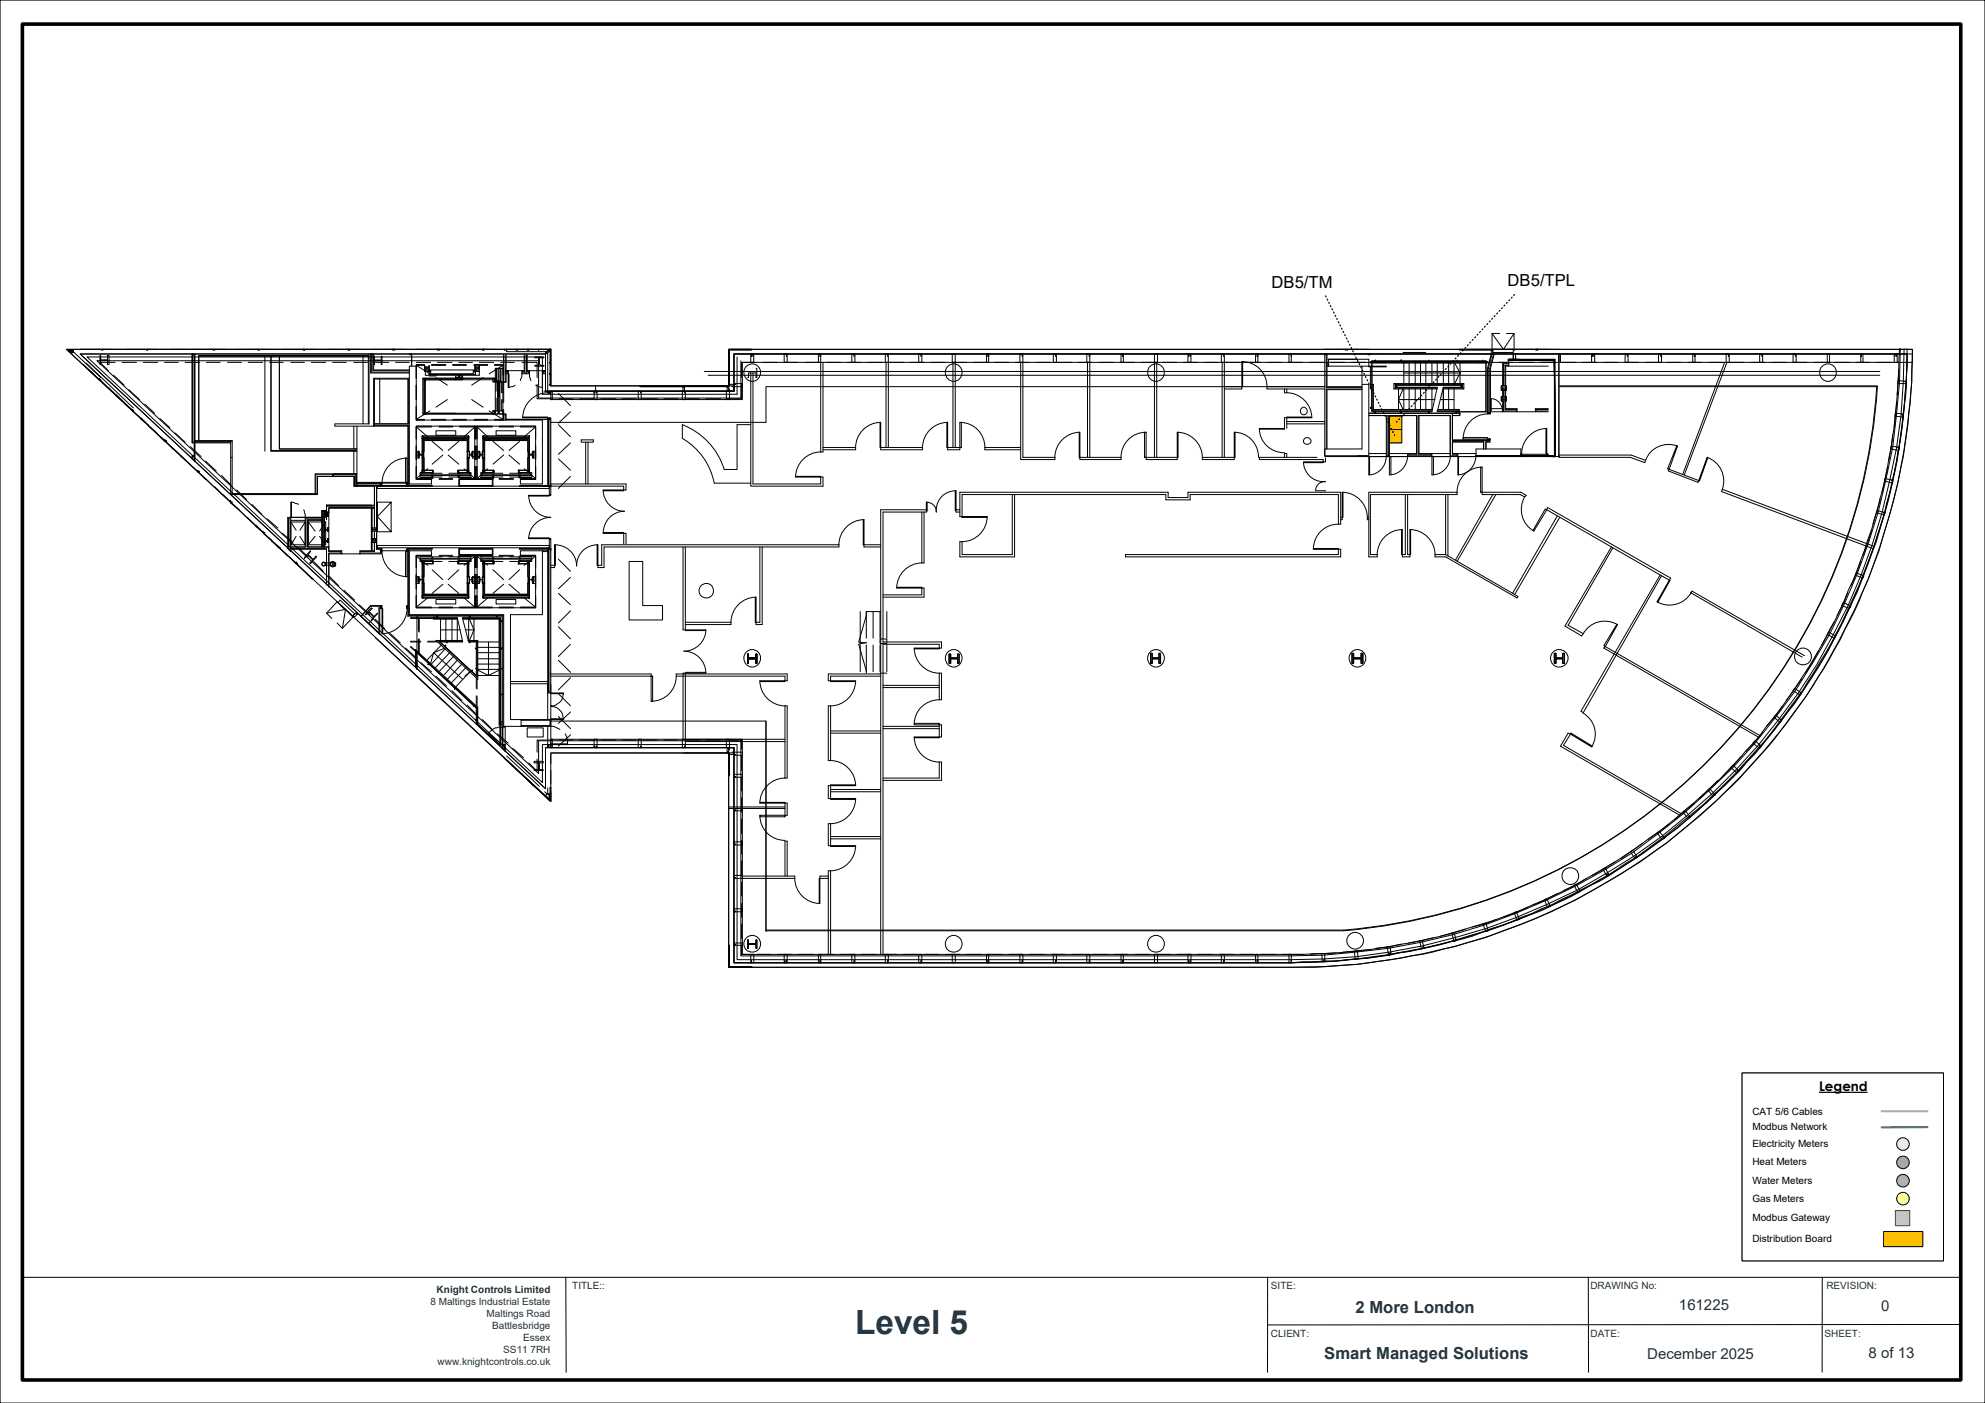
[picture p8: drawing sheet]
<svg xmlns="http://www.w3.org/2000/svg" width="420mm" height="297mm" viewBox="0 0 420 297" stroke-linecap="round" stroke-linejoin="round" font-family="sans-serif">
<defs><g id="words">
<text font-size="7.1" fill="#153446" x="180.9" y="282.3">Level 5</text>
<g font-size="3.5">
<text x="269" y="60.9">DB5/TM</text>
<text x="319" y="60.6">DB5/TPL</text>
</g>
<g font-size="3.5" fill="#153446">
<text x="286.8" y="277.8">2 More London</text>
<text x="280.2" y="287.6">Smart Managed Solutions</text>
</g>
<g font-size="3.2" fill="#153446">
<text x="355.2" y="277.3">161225</text>
<text x="398.1" y="277.6">0</text>
<text x="348.5" y="287.7">December 2025</text>
<text x="395.4" y="287.4">8 of 13</text>
</g>
<text font-size="2.8" x="384.9" y="231">Legend</text>
<g font-size="2.1">
<text x="370.8" y="235.9">CAT 5/6 Cables</text>
<text x="370.8" y="239.3">Modbus Network</text>
<text x="370.8" y="242.8">Electricity Meters</text>
<text x="370.8" y="246.6">Heat Meters</text>
<text x="370.8" y="250.5">Water Meters</text>
<text x="370.8" y="254.4">Gas Meters</text>
<text x="370.8" y="258.5">Modbus Gateway</text>
<text x="370.8" y="262.9">Distribution Board</text>
</g>
<g font-size="2.1" fill="#153446">
<text x="92.4" y="273.6">Knight Controls Limited</text>
<text x="121.1" y="272.9">TITLE::</text>
<text x="268.9" y="272.9">SITE:</text>
<text x="336.5" y="272.9">DRAWING No:</text>
<text x="386.4" y="272.9">REVISION:</text>
<text x="91.1" y="276.1">8 Maltings Industrial Estate</text>
<text x="103" y="278.7">Maltings Road</text>
<text x="104.1" y="281.2">Battlesbridge</text>
<text x="106.5" y="286.3">SS11 7RH</text>
<text x="110.7" y="283.8">Essex</text>
<text x="268.9" y="282.9">CLIENT:</text>
<text x="336.5" y="283">DATE:</text>
<text x="386.1" y="283">SHEET:</text>
<text x="92.6" y="288.8">www.knightcontrols.co.uk</text>
</g>
</g></defs>
<path d="M0 0h420v297h-420z" fill="none" stroke="#000" stroke-width=".25"/>
<path d="M4.7 5.1h410.2v287h-410.2z" fill="none" stroke="#000" stroke-width=".76"/>
<path d="M4.5 270.4h410.4M119.7 270.4l.1 20.1M268.2 270.4v20.1M336.1 270.4v20M385.6 270.4l-.1 20M415 280.3l-146.8 .1" fill="none" stroke="#000" stroke-width=".21"/>
<path d="M368.6 227.1h42.6v39.8h-42.6z" fill-rule="evenodd" fill="#fff"/>
<path d="M368.6 227.1h42.6v39.8h-42.6z" fill="none" stroke="#000" stroke-width=".21"/>
<path d="M384.9 231.2h10.2" fill="none" stroke="#000" stroke-width=".25"/>
<path d="M398.1 235.2h9.7" fill="none" stroke="#f0f" stroke-width=".44"/>
<path d="M401 256.2h3.1v3.2h-3.1z" fill-rule="evenodd" fill="#cadaa9"/>
<path d="M401 256.2h3.1v3.2h-3.1z" fill="none" stroke="#50632a" stroke-width=".21"/>
<path d="M398.6 260.7h8.2v3.2h-8.2z" fill-rule="evenodd" fill="#ffc000"/>
<path d="M398.6 260.7h8.2v3.2h-8.2z" fill="none" stroke="#000" stroke-width=".21"/>
<path d="M407.8 238.6h-9.7" fill="none" stroke="#0070c0" stroke-width=".44"/>
<circle cx="402.6" cy="242.2" r="1.33" fill="#ebf1df"/>
<circle cx="402.6" cy="242.2" r="1.33" fill="none" stroke="#000" stroke-width=".21"/>
<circle cx="402.6" cy="246" r="1.33" fill="#ff7c80"/>
<circle cx="402.6" cy="246" r="1.33" fill="none" stroke="#000" stroke-width=".21"/>
<circle cx="402.6" cy="249.9" r="1.33" fill="#8db1e2"/>
<circle cx="402.6" cy="249.9" r="1.33" fill="none" stroke="#000" stroke-width=".21"/>
<circle cx="402.6" cy="253.7" r="1.33" fill="#ff9"/>
<circle cx="402.6" cy="253.7" r="1.33" fill="none" stroke="#000" stroke-width=".21"/>
<path d="M368.6 227.1h42.6v39.8h-42.6z" fill-rule="evenodd" fill="#fff"/>
<path d="M368.6 227.1h42.6v39.8h-42.6z" fill="none" stroke="#000" stroke-width=".21"/>
<path d="M384.9 231.2h10.2" fill="none" stroke="#000" stroke-width=".25"/>
<path d="M398.1 235.2h9.7" fill="none" stroke="#f0f" stroke-width=".44"/>
<path d="M401 256.2h3.1v3.2h-3.1z" fill-rule="evenodd" fill="#cadaa9"/>
<path d="M401 256.2h3.1v3.2h-3.1z" fill="none" stroke="#50632a" stroke-width=".21"/>
<path d="M398.6 260.7h8.2v3.2h-8.2z" fill-rule="evenodd" fill="#ffc000"/>
<path d="M398.6 260.7h8.2v3.2h-8.2z" fill="none" stroke="#000" stroke-width=".21"/>
<path d="M407.8 238.6h-9.7" fill="none" stroke="#0070c0" stroke-width=".44"/>
<circle cx="402.6" cy="242.2" r="1.33" fill="#ebf1df"/>
<circle cx="402.6" cy="242.2" r="1.33" fill="none" stroke="#000" stroke-width=".21"/>
<circle cx="402.6" cy="246" r="1.33" fill="#ff7c80"/>
<circle cx="402.6" cy="246" r="1.33" fill="none" stroke="#000" stroke-width=".21"/>
<circle cx="402.6" cy="249.9" r="1.33" fill="#8db1e2"/>
<circle cx="402.6" cy="249.9" r="1.33" fill="none" stroke="#000" stroke-width=".21"/>
<circle cx="402.6" cy="253.7" r="1.33" fill="#ff9"/>
<g fill="none" stroke="#000" stroke-width=".21">
<path d="M14.1 73.9h102.3M14.1 73.9l1.6 .7 5.6 5.3M14.1 73.9l6.9 6.5M14.5 74.1h1zM14.5 74.1l.7 .7 .3-.4M14.7 74.1h.8zM14.7 74.1l.5 .5 .3-.2M15.5 74.1v.3zM15.5 74.1v.3M17.3 75.2l98.1 91.7v-8.6h39.9v45.5h118.4l9-.3 4.5-.5a59.1 59.1 0 0 0 8.8-1.3 111.1 111.1 0 0 0 19.7-5 122.8 122.8 0 0 0 18.6-8 124.6 124.6 0 0 0 17.1-10.8 59.5 59.5 0 0 0 7.1-5.7l1.7-1.6a118.3 118.3 0 0 0 14-14.6l2.8-3.5a90 90 0 0 0 7.5-11.1 119.1 119.1 0 0 0 10.8-22.2 125 125 0 0 0 8.2-44.3h-248.2v7.9M17.8 77.3l10.1 9.5M18.2 76.8l10 9.6"/>
<path d="M19.2 78.8l-1.6-1.6 3.4 3.2M21.1 75.2h.2v2h-.2zM21.3 76.2h1.5M21.5 73.9v.2zM21.6 73.9h.2v.2h-.2zM22.8 75.2h.3v2h-.3zM24 73.9h2.3zM24 79.4l2.3 2.1M24.4 76.7h-3.3l1.8 1.8M25.8 76.7h3.1M30.3 76.7h3.1M31 73.9v.2z"/>
<path d="M31.1 73.9h.2v.2h-.2zM33.5 73.9h2.3zM34.8 76.7h2.9M39.2 76.7h3M40.6 74.9h.2v.2h.3v-.2h-.3v18.8h-.2zM41.1 74.9h.2v18.8h-.2zM42.1 75.4h35.8M43.7 76.7h2.9M45.1 73.9h.2v.2h-.2zM45.4 73.9v.2zM47.7 73.9h2.2zM48.2 76.7h2.9"/>
<path d="M52.5 76.7h3.1M54.6 73.9h.2v.2h-.2zM54.9 73.9v.2zM56 75.4v20.1M57 76.7h2.9M57.2 73.9h2.2zM57.3 75.4v20.1h18.2M59.1 75.4v19.6h16.4M61.5 76.7h2.9M64.1 73.9h.2v.2h-.2zM64.3 73.9h.1v.2v-.2M65.9 76.7h3"/>
<path d="M66.7 73.9h2.2zM70.4 76.7h2.9M73.6 73.9h.1v.2h-.1zM73.7 73.9h.2v.2v-.2M74.9 76.7h2.9M76.2 73.9h2.2zM76.8 75.1v14.6M77.9 75.2h-35.8v18.1M77.9 75.1v14.6M78.1 75.1v14.6h-7.3v.5h15.5M78.4 74.9v4h8.2M78.4 75.1h.7"/>
<path d="M78.6 75.1v3.7h8M78.9 75.1v3.4h7.7M79.1 75.4h.1v.8h1.5v-.8h.1v1.8h-.1v-.8h-1.5v.8h-.1zM79.1 74.9v3.4h7.5M79.2 76.7h3.1M83.1 73.9h.1v.2h-.1zM83.2 73.9h.2v.2v-.2M83.7 76.7h2.9M85.7 73.9h2.2zM86.6 77.5h1.5v11.4h26.7v13.5h-4.7v-.9h3.2v-11.3h-25.2v11.3h3.2v.9h-4.7zM86.6 75.1h.5M87.1 74.9v2.6"/>
<path d="M88.1 76.7h3M88.1 77.3l2.8 1.8M89.8 77.3l.2 .4h.8v-.4v.5h-1M89.8 77.2h-1.7v2.9v-2.8h1.7M89.8 77.3v1.3h1M90 78.3h.1zM90.1 78.3h.5M90.8 79.3h1.4v.3h-1.4zM90.8 79.4v-1.4h-.8v1.4h11.4v-1.4h-.8v1.4M90.8 78.5h.3M90.8 79.3h9.8M90.8 77.8v1"/>
<path d="M90.9 78.5l.2 .1M91.1 78.3h9v.8h-9zM91.3 77.3h3M91.3 77.2h3M92.2 79.9l2.5 1.6M92.6 73.9h.1v.2h-.1zM92.6 76.7h3M92.7 73.9h.2v.2v-.2M95.1 73.9h2.3zM95.8 77.3h2.9M95.8 77.2h2.9M96.4 79.9h1.5v.2h-1.5z"/>
<path d="M96.4 79.6v.3h.3h-.3zM96.9 79.4l.2 .2M97.1 79.4v.5h.1l.2-.5M97.1 76.7h2.9M97.7 79.6h.2v.3h-.3h.1zM100.3 77.3h2.9M100.3 77.2h2.9M100.5 77.8v1h.1v-.5h-.1M100.6 78.3h.2zM100.8 78.3h.5M101.4 77.7h-.8l-.1-.4v.5h.9M101.4 77.3v1.3h-1.1v-.1h.3"/>
<path d="M101.4 76.7h3.1M102.1 73.9h.1v.2h-.1zM102.2 73.9h.2v.2v-.2M102.2 79.9l-2.4 1.6M104.6 73.9h2.3zM104.6 77.3h1.8v2.1M104.6 77.2h2v2.2M104.8 78h.6v9.6h-.6zM105 78h.1v2.9h-.1zM105.9 78h.3v2.9h-.3zM105.9 76.7h2.9M106.4 78h-.8v9.6h.8"/>
<path d="M106.4 77.3l-2.9 1.8M106.6 75.1v10.1M106.7 73.9h.2v.2h-.2zM107 73.9h.2v.2h-.2zM107 74.1h.2v.3h8.4M107 75.1v5.8h-.4M107 78.9h.5M107 78.6h.5M107.5 79.1h.2v2.9h-.2zM107.5 78.5v.6h-.5M109.1 73.9h.2v.2h-.2zM109.4 73.9h.2v.2h-.2z"/>
<path d="M110.4 79.1v.6l-.3 .9M110.4 76.7h3.2v3.2M110.4 79.1h1.6M110.4 78.5v.6M110.9 75.1v3.4h-3.9M111.1 75.1v3.5h-.5v.3h1.3v-.3h-.5v-3.5M111.5 73.9h.2v.2h-.2zM111.5 75.1v3.4h3.9M111.7 73.9h.2v.2v-.2M112 79.1v.6l.3 .9M112 78.5v.6M114 73.9v.2v-.2h.1"/>
<path d="M114 77.3h-.8v.2h1.9v-.2h-.8M114 77.2v-1.5h-.8v-.1h1.9v.1h-1v1.5h.2M114.8 79.1v2.9zM114.8 78.5v.6h.6M115.4 78.6h-.5v.3h.5M115.9 74.8v8.2h.6v-.2M116.1 74.1l-.7 .5 .2 .2M116.1 73.9v.2M116.1 74.1h.1M116.2 76.7l.2 .1zM116.2 74.1l-.5 .8-.1-.1h.1h-.1M116.2 74.1l.3-.2v7.8"/>
<path d="M116.2 79.1l.3 .2zM116.2 74.3h.2M116.4 76.7v.1h.1M116.4 73.9v2.9M116.4 73.9l-.2 .2M116.5 77h-.1v4.5M116.5 73.8l-.9 1M149 78.6h248.7M149.8 79.4h247.9M158.2 79.9h.2zM158.4 78.9v1zM158.4 78.9h1.6z"/>
<path d="M158.8 74.9h.7v1.8h-.7zM158.8 78.9v24h15.3v-1.9h-.5M159 74.9v.5M159 74.1h-4.7v7.3M159.3 74.9v.5M159.3 78.9v23.5h14.3v-1.6M160 78.9v1zM160 79.9h.1zM160 78h.1zM160 76.7h-3.1v3.2M160.1 78v1.9zM161.4 76.7h3.1"/>
<path d="M165.9 74.9h.7v1.8h-.7zM165.9 76.7h2.9M166.4 74.9v.5M170.4 76.7h2.9M173.2 74.9h.4v1.8h-.4zM173.5 74.9v.5h.1v-.5M173.6 76.7v19M174.1 76.7v19h-.5M174.8 76.7h3M179.3 76.7h2.9M180.2 74.9h.7v1.8h-.7zM180.7 74.9v.5"/>
<path d="M183.6 76.7h3.1M187.3 74.9h.7v1.8h-.7zM187.5 76.7v18M187.8 74.9v.5M188 76.7v18M188.1 76.7h3.1M192.6 76.7h2.9M194.4 74.9h.6v1.8h-.6zM194.9 74.9v.5M197 76.7h3M201.5 74.9h.6v1.8h-.6zM201.5 76.7h3"/>
<path d="M201.6 76.7v18M202.1 76.7v18M206 76.7h2.9M208.7 74.9h.5v1.8h-.5zM208.7 74.9v.5h.2v-.5M209.2 74.9v.5h-.2M210.3 76.7h3.1M214.8 76.7h2.9M215.8 74.9h.6v1.8h-.6zM216 76.7v20.6h7.2v-.5M216.3 74.9v.5M216.4 76.7v20.1h6.8"/>
<path d="M219.3 76.7h2.9M222.9 74.9h.6v1.8h-.6zM223.3 74.9v.5M223.7 76.7h3M228.2 76.7h2.9M229.9 74.9h.7v1.8h-.7zM230.1 76.7v20.1M230.4 74.9v.5M230.6 74.9v.5M230.6 76.7v20.1M232.7 76.7h2.9M237 76.7h3.1"/>
<path d="M237.2 74.9h.5v1.8h-.5zM237.5 74.9v.5h.2v-.5M241.5 76.7h2.9M244.3 74.9h.6v1.8h-.6zM244.3 76.7v20.1M244.7 76.7v20.1M246 76.7h2.9M250.4 76.7h3M251.3 74.9h.7v1.8h-.7zM251.5 74.9v.5M251.8 74.9v.5M254.9 76.7h2.9"/>
<path d="M258.4 74.9h.6v1.8h-.6zM258.6 76.7v20.1M258.9 74.9v.5M259 76.7v20.1M259.2 76.7h3.1M262.8 76.5h.1v5.3h-.1zM262.8 76.5a5.2 5.2 0 0 1 5.3 5.3M263.7 76.7h3.1M265.7 74.9h.4v1.8h-.4zM266 74.9v.5h.1v-.5M268.2 76.7h2.9M272.6 76.7h3"/>
<path d="M272.7 74.9h.5v1.8h-.5zM273.2 74.9v.5M277.1 76.7h2.9M280.1 75.1h.7M280.3 75.1v21.4h9.3v-15.1h-1.4v13.6h-7.9M280.6 75.1v6.9h7.6M280.8 77.5h8.8v-1.5h-8.5v1.5M280.8 74.9v6.9h7.4M280.8 77.3h.3M280.8 76.8h.3M280.8 77h.3M280.9 76h6.3"/>
<path d="M281.6 76.7h2.9M284.6 73.9h.2v.2h-.2zM285 73.9h.1v.2h-.1zM285.9 76.7h3.1M287.2 73.9h2.4zM288.2 77.5v3.7M289.5 75.1h.5M289.6 77.5h3.7v.2h-3.7zM290 76.5h24.7v.3h-24.7zM290 77.5v3.7M290.3 76.4h24.1v.1h-24.1zM290.3 76.8v4.6"/>
<path d="M290.4 76.7h2.9M290.9 76.2h.2v.2h-.2zM290.9 76.4v.1zM294.9 76.7h2.9M296.4 76.2l.1 .2zM296.4 76.4v.1zM296.9 74.6h4.8M297 78.9h11.9M297 76.8v4.4M298.1 76.8v4.4M299.3 76.7h3M299.4 76.8v4.4"/>
<path d="M300.6 76.8v4.4M301.7 76.8v4.4M302.3 76.2v.2zM302.3 76.4v.1zM303 76.8v4.4M303.8 76.7h2.9M304.1 76.8v4.4M305.4 76.8v4.4M306.5 76.8v4.4M307.6 76.8v4.4M307.8 76.8l1.1 2.1M308.3 76.2v.2z"/>
<path d="M308.3 76.4v.1zM308.3 76.7h2.9M308.6 73.9h7.1zM308.9 76.8v4.4M308.9 78.9l-1.1 2.3M312.6 76.7h3.1M313.7 76.2v.2zM313.7 76.4v.1zM314.4 76.8v10.4M315.5 74.1h.3v.8h-.3zM315.5 73.9h-6.7v.2h6.7M315.5 74.9l-.8 3.1v9.5h.7v-9.5l.8-3.1"/>
<path d="M315.7 70.6l2.4 3.3 2.2-3.3M315.7 74.9l-.8 3.1v9.3h.3v-9.3l.8-3.1M315.8 74.1v.5h4.4v-.5M317.1 76.7h2.9M317.3 70.6h-1.6v3.3h1.6M318.7 70.6h1.6v3.3M319.1 76.2h9.8l.1 20.4-16.7-.1M319.1 76.2h9.8l.1 20.3h-16.5M319.1 76.2h9.8l.1 20.4-16.5-.1M319.2 77.5v-1.5h9.8v20.5M319.2 76.2l9.7 .2 .1 20.2-16.5-.1M319.2 76.2h9.7l.1 20.4-16.5-.1"/>
<path d="M319.2 76.2h9.7l.1 20.4-16.7-.1M319.2 76l9.7 .2 .1 20.3h-16.7M319.2 76.8h-1.3v4.9M319.2 77h-1.1v4.7M319.2 77.3h-.8v4.4M320.2 74.9v1.1M320.4 74l.1-.1v.2zM320.7 74.9v1.1M321.5 76.7h3M325 73.9v.2v-.2h.3v.2v-.2M326 76.7h3M327.6 73.9h2.2z"/>
<path d="M327.6 77.5h-9v5M329.8 74.9h.4v1.8h-.4zM329.8 74.9v21.7M330.5 76.7h2.9M334.8 76.7h3.1M336.8 74.9h.6v1.8h-.6zM336.8 74.9v.5h.1v-.5M337.2 74.9v.5M339.3 76.7h2.9M343.8 74.9h.7v1.8h-.7zM343.8 76.7h2.9M344.3 74.9v.5"/>
<path d="M348.2 76.7h3M350.9 74.9h.6v1.8h-.6zM351.4 74.9v.5M352.7 76.7h2.9M357.2 76.7h2.9M358.2 74.9h.4v1.8h-.4zM358.5 74.9v.5h.1v-.5M361.5 76.7h3.1M364.9 76.7l-8.8 23.6M365.2 74.9h.7v1.8h-.7zM365.4 76.7l-9 23.8M365.7 74.9v.5"/>
<path d="M366 76.7h2.9M370.5 76.7h2.9M372.3 74.9h.6v1.8h-.6zM372.8 74.9v.5M374.9 76.7h3M379.4 74.9h.6v1.8h-.6zM379.4 76.7h2.9M379.9 74.9v.5M383.9 76.7h2.9M386.6 74.9h.5v1.8h-.5zM388.2 76.7h3.1M392.7 76.7h2.9"/>
<path d="M393.7 74.9h.5v1.8h-.5zM393.7 74.9v.5h.2v-.5M397.1 76.7h3M400.8 74.9h.6v1.8h-.6zM400.9 74.9v.5M401.3 74.9v.5M401.6 76.7h3M401.8 78.1l-.4 5.5M401.9 73.8l-.1 2.7M402.1 73.8a127.8 127.8 0 0 1-51 102.5 123.2 123.2 0 0 1-30.4 17 116.3 116.3 0 0 1-33.8 8.2l-6.9 .7-7.1 .1h-116.1v-45.5h-42.8v6.9l-93.5-87.3h93.5v7.9h42.8v-7.9M402.9 73.8a111.5 111.5 0 0 1-3.1 28 128.4 128.4 0 0 1-59.8 83 128.8 128.8 0 0 1-60 18.2l-6.9 .1h-117.2v-45.5h-41.1v8l-96.4-90h96.4v7.9h41.1v-7.9M403.5 73.8a131.5 131.5 0 0 1-22.5 73.2 130 130 0 0 1-93.9 56l-7 .6-7 .2h-117.8v-45.5h-39.9v8.6l-98.4-92h98.4v7.9v-7.9h-98.3"/>
<path d="M404.6 73.9a132.8 132.8 0 0 1-1.6 20.5 127.5 127.5 0 0 1-4.8 19.9 115.3 115.3 0 0 1-7.9 19 131.4 131.4 0 0 1-13.5 21.3 76.9 76.9 0 0 1-7.4 8.6 129.4 129.4 0 0 1-34.3 26.3 127.4 127.4 0 0 1-18.8 8.2 127.7 127.7 0 0 1-24.4 5.8 125.1 125.1 0 0 1-18.2 1.2h-119.5v-45.3h-37.5M404.6 74.9h-249.3v7.9M404.6 73.9a131 131 0 0 1-69.9 115.9 129.4 129.4 0 0 1-61.6 14.9h-118.9v-45.3h-37.7v10.1l-102.4-95.6h102.4v7.8M404.6 73.9h-250.4v7.8M21 80.1l.1 .1-.1 .2zM21 80.2l.1 .2h-.1M21.1 80.4h.2v.2zM21.1 80.4l1.7 1.6M22.8 82h.1l1.6 1.6zM24.7 83.6l1.6 1.6-1.8-1.4zM26.3 85.4l1.6 1.4M26.3 85.2l1.8 1.6"/>
<path d="M27.3 82.5l2.2 2.1M27.9 86.7h.2v.1zM27.9 86.7l.2 .1h-.2M28.2 86.8v.2h-.1zM28.2 87l-.1-.2v.2l1.6 1.4M29.8 88.4l1.6 1.6-1.7-1.4zM30.6 85.5l2.1 2M33.2 91.8l1.6 1.6 .2-.1h-.2M33.2 91.6l-1.6-1.4h-.2l1.8 1.6M33.2 91.8l1.8 1.5M33.8 88.6l2.1 1.9M34.8 93.1h.2v.2h-.2z"/>
<path d="M35 93.4l1.7 1.6zM35 93.4h.1M35.1 93.3l.2 .1h-.3zM36.7 95l1.7 1.5v.1zM37.1 91.6l2.1 2M38.4 96.6h.1l1.6 1.6M38.4 96.6l1.7 1.6M40.1 98.2l1.8 1.7M40.3 94.5l2.2 2.1M40.6 96.5h.2v.8l-.2-.2zM40.8 93.6h.3v.1h-.3zM40.8 96.5h.3v.1h-.3z"/>
<path d="M41.1 93.7h.2v2.8h-.2zM41.1 96.5h.2v1.3l-.2-.2zM41.1 93.7h7.7M41.3 93.6h7.5M41.3 93.4h7.8M41.3 93.3h7.8v11.2h17.9M41.7 99.7h.2v.2M41.9 99.7v-.2l-.2 .2 .2 .2M41.9 99.9l.2 .1v-.1h.1l-.1-.2v.2M41.9 99.9l1.8 1.6h-.2zM43.5 97.6l2.3 2.1M48.8 93.4v11.3h18.4v-3.9"/>
<path d="M48.8 96.8h.3M74.9 90.2v4.8M74.9 95.5v4.8M75.3 95v.3h-18M75.5 90.2v12.7M79.1 90h7.4v12.8h4.9v.1h-16.5v-2.1M79.1 89.7h7.4M79.2 90v-9.8h7.1v9.4h.2v-9.5h-7.4v10.1M80.3 80.2v9.5M85.8 97h.3v5.3h-.3zM86.1 97a5.2 5.2 0 0 0-5.3 5.3M86.3 90v12.9"/>
<path d="M88.1 95.5h.4l-.1 .2v.9h.1v.4h-.4zM88.1 94.4v2.9M88.1 90.4l2.4 2M88.7 96v.2h.5v.1h-.5v.2zM88.9 96.2l-.2-.7h-.2v1.5h.2l.2-.7M89.3 92.3l.2 .3h-.2v-.3h.2zM89.3 92.6v.2v-.2h.2zM89.3 99.9h.2h-.2v.1h.2h-.2zM89.3 99.5v.4h.2h-.2zM89.3 99.5h2.3v.5M89.3 92.8h9.9M89.5 95.5h.2v1.5h-.2z"/>
<path d="M89.5 87.5v.1h.3v-.1M89.5 95.5h-.2v-3.2h9.9v3.2M89.5 80.2h.6M89.5 97h-.2v3h2.3M89.5 92.6h9.5M89.7 92.8v2.7h-.4v1.5h.4v2.5h1.9v.5M89.7 92.9h9.3M89.8 93.1h8.9v.2h-8.9zM89.8 88.8h-1.7v-2.8v2.9h1.7M89.8 80.2v7.4M90 80.1h-.5v7.5h14.8M90 80.1v.1h.1"/>
<path d="M90 87.5h14.3M90 80.4h14.3M90 80.1v7.5M90.1 80.2v-.1h6.3v.3M90.5 92.9v.2M90.5 99.2l-2.4 2.1M90.6 92.9v.2M90.9 87l-2.8 1.8M91.3 90.2h-3.2v2.7v-2.5h3.2M91.3 88.8h3M91.4 93.4l2.3 1.9M91.6 99.9v.1z"/>
<path d="M91.6 99.5v.4zM92.2 91.2h4.2v.9h-4.2zM92.9 90.2h2.9M92.9 90.4h2.9M93.7 96.3l-2.3 1.9M94.7 84.6l-2.5 1.6M94.8 96.3l2.3 1.9M95.8 88.8h2.9M96.4 80.2h1.5v.2h-1.5zM96.9 99.9h.2h-.2v.1h.2h-.2zM96.9 99.5v.4h.2h-.2zM97.1 93.4l-2.3 1.9"/>
<path d="M97.2 90.4h3.3v2.5M97.2 90.2h3.4v2.7M98 92.9v.2M98.2 99.2l2.3 2.1h-3.3M98.8 95.5h.2v1.5h-.2zM98.8 95.5h.5v1.5h-.5M98.8 95.5h.5M98.8 92.9v2.6M98.8 97v2.4h.2M98.8 97h.5M99 92.3h.2v.3h-.2v-.2h.2v-.1zM99 92.6h.2v.2v-.2z"/>
<path d="M99 99.9h.2v.1h-.2h.2v-.1zM99 92.8v2.7M99 97v2.5M99.2 99.5v.4h-.2h.2zM99.2 97v3h-2.3h2.7v.5h-10.7v-.5h2.7M99.2 99.5h-2.3v.7h-1.9M99.8 96.2v-.5h.2v-.2v1.5l-.2-.7M99.8 96.2l.2-.2v.5l-.2-.2M99.8 96.2h-.3v.1h.3M99.8 84.6l2.4 1.6M100 95.5h.5v1.5h-.5v-.4h.3v-.9h-.3zM100.3 88.8h2.9"/>
<path d="M100.5 90.2v11.3M100.5 90.4l-2.3 2M100.6 98.7v2.8h-3.4M100.6 94.4v2.9M100.8 98.7v2.8h3.4M100.8 94.4v2.9M100.9 95.5h.5v.2h-.3v.9h.3v.4h-.5zM100.9 98.7v2.6h3.3M100.9 90.2v11.3M100.9 90.4l2.3 2M101.6 96.2v-.5h-.2v-.2v1.5l.2-.7M101.6 96.2l-.2-.2v.5l.2-.2"/>
<path d="M101.6 96.2h.3v.1h-.3M102.1 95.5h.4M102.1 97h.4M102.2 92.3l.2 .3h-.2v-.3h.2zM102.2 92.6v.2v-.2h.2zM102.2 99.9h.2h-.2v.1h.2h-.2zM102.2 99.5v.4h.2h-.2zM102.2 95.5v-3.2h9.8v3.2h-.3M102.2 99.5h2.3v.5M102.2 97v3h2.3M102.2 92.8h.2v2.7M102.4 95.5h.1v1.5h-.1z"/>
<path d="M102.4 97v2.5M102.4 92.6h9.5M102.4 92.9h9.3M102.5 95.5h-.4v1.5h.4M102.5 92.9v2.6M102.5 97v2.4h-.1M102.5 92.8h9.5M102.7 93.1h8.8v.2h-8.8zM103.2 99.2l-2.3 2.1M103.4 92.9v.2M103.5 87l2.9 1.8M104.2 90.2h-3.4v2.7"/>
<path d="M104.2 90.4h-3.3v2.5M104.3 99.9h.2v.1h-.2h.2v-.1zM104.3 80.2v.7h.5v-.8h-6.9v.3M104.3 87h.3v.2M104.3 80.7h.5M104.3 80.1v.1M104.3 87v.6M104.3 87h.5v.6h-.5M104.3 80.2h.5M104.3 93.4l2.3 1.9M104.5 99.5v.4h-.2h.2zM104.6 87.5v.1h-.3"/>
<path d="M104.6 87.5v.1h.2v-.1M104.6 87.2v-.2h.2v.2M104.6 80.2v.5M104.6 87.2v.3M104.8 87h.6v.6h-.6zM105 91.2h4.1v.9h-4.1zM105 80.1v2.7M105 84.3v2.7M105.1 80.6h.2v.3h-.2zM105.3 80.7h.1v3.2h-.1zM105.3 83.9v3.1M105.6 80.7h.2v3.2h-.2z"/>
<path d="M105.6 87h.8v.6h-.8zM105.6 90.2h3M105.6 90.4h3M105.8 80.6h.1v.3h-.1zM105.8 83.9v3.1M106.1 80.9v2.2M106.1 84.6v2.4M106.4 86.7v2.1h-1.8M106.4 80.7v6.3M106.6 86.7v2.2h-2M106.6 87.8h.4M106.6 88.9v-1.3h.4v1.3"/>
<path d="M106.6 96.3l-2.3 1.9M107 88.8h9.5v15.9M107.7 96.3l2.2 1.9M109 81.5l-.5 .3-1 .2M109.6 99.5h2.4M109.8 99.9v.1zM109.8 99.5v.4zM109.8 99.5v.7h-2M109.9 93.4l-2.2 1.9M110.1 90.2h3.2v2.7v-2.5h-3.2M110.6 88.3h5.3v.1h-5.3zM110.7 92.9v.2"/>
<path d="M110.9 92.9v.2M110.9 99.2l2.4 2.1M111.7 95.5h.2v1.5h-.2zM111.7 95.5h.3v1.5h-.3M111.7 97h.3v3h-2.4M111.7 92.8v2.7M111.7 97v2.5M111.9 92.3h.1v.3h-.1l.1-.3zM111.9 92.6h.1v.2v-.2zM111.9 99.9h.1v.1h-.1h.1v-.1zM112 99.5v.4h-.1h.1zM112.2 96.2h.5v-.2v.5v-.2h-.5z"/>
<path d="M112.5 96.2l.2-.7h.1v1.5h-.1l-.2-.7M112.8 95.5h.5v1.5h-.5v-.4h.2v-.9h-.2zM113.3 81.5l.5 .3 1 .2M113.3 94.4v2.9M113.3 90.4l-2.4 2M113.6 81.4v3h3.3M115.1 82.8h40.2M115.9 83h.5v.1h-.5zM115.9 88.6h.5v.2h-.5zM115.9 88.4h.6v.2h-.6zM115.9 83.1h.6h-.1v.2zM115.9 83.1a5.3 5.3 0 0 0-5.3 5.3"/>
<path d="M115.9 88.8v14M116.1 88.8v14M116.2 81.4h.2v.1h-.2zM116.4 81.4v.1h.1M116.4 82.8v.2M116.4 88.8v14M116.5 82.8h.4v1.8h-.4zM116.5 84.6h40.6v-7.9h244.7a124.7 124.7 0 0 1-5.2 33.3 146.1 146.1 0 0 1-7.3 19 128.6 128.6 0 0 1-34.4 43.9 58.1 58.1 0 0 1-7.2 5.5 128.7 128.7 0 0 1-49.4 21.2l-2.3 .3a93.6 93.6 0 0 1-13.3 1.8l-6.8 .3h-118.8v-45.5h-40.6M116.5 81.7h37.7M118.1 83.3l2.6 2.6M118.1 89.9l2.6 2.5M118.1 97.1l2.6 2.4"/>
<path d="M118.3 84.4h2.9M120.7 87.2l-2.6 2.4M120.7 93.7l-2.6 2.5M122.7 84.4h3M123 93.1h2.5v.5h-2.5zM123.9 93.6v8.8M124.4 93.6v8.8M125.7 82.8h.6v1.8h-.6zM125.7 82.8v.3h.2v-.3M126 81.7v.1M126 82v.8M126.2 82.8v.3"/>
<path d="M127.1 84.4h3.1M131.6 84.4h2.9M135 82.8h.7v1.8h-.7zM135.4 81.7h9.3v.1h-9.3M135.5 81.8h9zM135.5 82.8v.3M136 84.4h3.1M140.5 84.4h2.9M144.4 82.8h.6v1.8h-.6zM144.5 81.8v.2v-.2h.2zM144.5 82h.3v.8h-.3zM144.7 81.8l.1 .2z"/>
<path d="M144.7 81.7h9.3v.1h-9.3zM144.8 82.8v.3M145 84.4h2.9M149.3 84.4h3.1M153.7 82.8h.6v1.8h-.6zM153.9 81.8v.2v-.2h.1zM153.9 82h.3v.8h-.3zM154 81.7h.2zM154 81.8l.2 .2zM154.2 81.4h.1zM154.2 81.4h.1v.1h-.1zM154.2 81.7h.1z"/>
<path d="M154.3 81.4h1v.3h-1zM154.3 81.7h-.1v.1M154.8 81.8h.5v1h-1v-.5M155.3 81.2h1.8v.6h-1.8zM155.3 82.8v-7.9h248.2a131 131 0 0 1-2.7 25.1 130.3 130.3 0 0 1-49.1 77.4l-1.8 1.3a122.8 122.8 0 0 1-17.5 10.8l-2.1 .9a123 123 0 0 1-34.6 11.3 118 118 0 0 1-20.4 1.9l-2.2 .2h-117.8v-45.5h-38.8v-44.1M155.3 81.4h.3M156.9 81.4v3h-3M158.8 89.9h-2.9v9.5h-2.7a14.9 14.9 0 0 0-8.8-9.5v2.9a14.1 14.1 0 0 1 6.7 9.5h7.7M173.6 95.7a5.4 5.4 0 0 0-5.3 5.3M174.1 94.7h6.9M181 94.7v.5h-6.9M186.2 89.4h.1v5.3h-.1z"/>
<path d="M186.2 94.7h9M186.3 89.4a5.4 5.4 0 0 0-5.3 5.3M186.3 94.7v.5h8.9v-.5M200.3 89.4h.2v5.3h-.2zM200.3 94.7h3.1M200.5 89.4a5.4 5.4 0 0 0-5.3 5.3M200.5 94.7v.5h2.6v-.5M203.1 89.4h.3v5.3h-.3zM203.1 89.4a5.2 5.2 0 0 1 5.3 5.3M208.4 94.7h7.6M208.4 94.7v.5h7.6M228.3 91.5h.2v5.3h-.2z"/>
<path d="M228.3 96.8h8.9M228.5 91.5a5.4 5.4 0 0 0-5.3 5.3M228.5 96.8v.5h8.7v-.5M242.2 91.5h.3v5.3h-.3zM242.2 96.8h7.1M242.5 91.5a5.2 5.2 0 0 0-5.3 5.3M242.5 96.8v.5h6.6v-.5M249.1 91.5h.2v5.3h-.2zM249.1 91.5a5.4 5.4 0 0 1 5.3 5.3M254.4 96.8h6.9M254.4 96.8v.5h6.7v-.5M259 81.8h3.9"/>
<path d="M261.1 91.5h.2v5.3h-.2zM261.1 91.5a5.2 5.2 0 0 1 5.2 5.3M262.8 81.8v.5h-3.8M266.5 90.7h5.3v.1h-5.3zM266.5 90.7a5.2 5.2 0 0 0 5.3 5.1M268.1 81.8h12.2h-118.2v7.6h-45.6M268.1 81.8v.5h12.2M271.8 82.3v.8h.5M271.8 96.8v-.8h.5v.8M272.3 88.3h5.2v.1h-5.2zM272.3 83.1a5.3 5.3 0 0 1 5.2 5.3M272.3 89.7h8"/>
<path d="M272.3 88.4h-.5v2.4M272.3 82.3v.8M272.3 88.3v2.4M272.3 89.2h8M275.8 97.8a4.3 4.3 0 0 0 4.2 4.2M275.9 97.8h4.1v.1h-4.1zM276 92.8a.79 .79 0 0 1 1.2 0 .79 .79 0 0 1 0 1.1 .79 .79 0 0 1-1.2 0 .69 .69 0 0 1 0-1.1zM278.7 96.8h-12.2v.5h13.5v.6M280.3 96.6h49.7M280.4 97v.8h-.4M288.2 82.5h-7.4v12.5M288.2 82.3h-7.6v12.7"/>
<path d="M289.6 88h3.9v8.5h.3v-8.5h6v8.2h-2v.3h5v-.3h-2.7v-8.2h6.7v8.6M289.6 87.5h19.3v.5h-1.6h1.5v-.5M289.6 96h3.7M290 86.4h.3zM290 86.2v.3zM290 82h.3v.2h-.3zM290 81.8v.5zM290.6 81.4l-.3 .3v.3M290.6 86.7l-.3 .3M290.8 87.3h.3v.2h-.3zM290.9 87v.3zM293.3 96.6a3.8 3.8 0 0 1-3.7 3.9v-3.9h.2v3.9"/>
<path d="M293.3 88v8.6M294 88v8.6M294 96h3.8M294.9 81.2l.3 .2M295.2 81.7h.4v.1h-.4zM295.2 81.7v.1zM295.2 82.2l-.3 .1M295.9 84.6h7.7M295.9 82v.2M295.9 82.3v4.4M295.9 84.6l1 2.1M296.2 87.3h.3v.2h-.3z"/>
<path d="M296.4 87v.3zM296.9 82.3l-1 2.3M296.9 82v.2M297 81.4v.1M297 82v.2M297 82.3v4.4M297.8 96.4a4 4 0 0 1-3.9 4.1M298.1 81.4v.1M298.1 82v.2M298.1 82.3v4.4M299.4 81.4v.1M299.4 82v.2"/>
<path d="M299.4 82.3v4.4M299.8 96h-2v.6M300.2 88v8h6.6M300.6 81.4v.1M300.6 82v.2M300.6 82.3v4.4M301.7 81.4v.1M301.7 82v.2M301.7 82.3v4.4M302.2 87.3h.3v.2h-.3zM302.3 87v.3zM302.3 81.5v.2z"/>
<path d="M302.3 81.4v.1zM302.3 81.8v.2zM302.3 82v.2zM303 82.3v4.4h-12.4v-5.3h-.6v.3h.3v5.3h12.7h-12.7v-.6M303 81.4v.1M303 82v.2M303 96v.6M304.1 82.3h-9.2v-1.1h14.8v1.1h-4.5M304.1 81.4v.1M304.3 86.7h4.5v.6h-.2v-.3h-4.5h4.5l.2-.3M304.7 84.6h2.9M305.4 82v.2h4v-.8h-14.2v.8h8.9"/>
<path d="M305.4 82h4v-.5h-14.2v.5h8.9l-1.1 5.2h-12.7v-5M305.4 82l-1.3 5.2h4.5M305.4 81.4v.1M305.4 82.3v4.4M306.5 81.4v.1M306.5 82v.2M306.5 82.3v4.4M306.8 96.6a3.9 3.9 0 0 1-3.8 3.9M307.3 87.5v5.8h7.9v.1h-.8v1.6M307.3 96h5M307.3 93.1h8.1M307.3 93.6h6.6"/>
<path d="M307.6 81.4v.1M307.6 82v.2M307.6 82.3v4.4M308 87.3h.3v.2h-.3zM308.1 87v.3zM308.5 96v.6M308.8 87.2h5.9M308.9 81.4v.1M309.1 81.7h.3v.1h-.3zM309.4 81.7v.1zM309.4 82.2l.3 .1M309.6 92.6h5.1v.3h-5.1z"/>
<path d="M309.7 81.2l-.3 .2M312.3 96.3a4 4 0 0 1-3.8 4.2v-3.9h.1v3.9M312.3 96.5v-1.5h9.5v1.6M312.3 96.5h9.5M313.3 98.9h.3v5.3h-.3zM313.6 98.9a5.2 5.2 0 0 0-5.3 5.3M313.9 95v-1.6h-6.6v2.8h1v.3h-1.5M314.4 93.6h1M314.7 92.9l.5-.1 .2 .3h-.7zM314.7 87.5h.7v.1h-.7zM314.7 87.6a5.2 5.2 0 0 0-5.1 5.3M314.9 87.5h.5z"/>
<path d="M314.9 93.1h.5zM315.4 84.4h.1v2.6h-.1zM315.4 86.5h2.5M315.4 87.2h12.2M315.5 84.4a2.55 2.55 0 0 1 2.4 2.7M317.6 81.7h1.1v.9h-1.1zM317.6 83.9h1.1v1h-1.1zM317.8 81.7h.8v.8h-.8zM317.8 84.1h.8v.8h-.8zM317.8 84.6h.8M317.8 84.4h.8M317.8 82.2h.8"/>
<path d="M317.8 81.7v.8M317.8 84.1v.8M317.9 82.6v1.3M317.9 84.9v2.3M318.1 84.9v2.1h2.7v-.3h-2.4v-1.8M318.1 82.6v1.3M318.4 82.6v1.3M318.6 84.1v2.4h2.4v.7M318.6 82.6v1.3M321.8 96.2v.4zM321.8 96h.2v.3h.1l-.1 .3M322 96.2h5.3"/>
<path d="M327.1 90.7h.2v5.3h-.2zM327.3 90.7a5.4 5.4 0 0 0-5.3 5.3M327.3 96h.1v.6h-.1zM327.4 96.2h.2v.4h-.2zM327.6 86.5h-2.7v.7M327.6 86.7h-2.6v.3h2.6M329.8 96.8h15.2l3 1.1 .2-.5M329.8 96.3h15.3l3.1 1.1M330 81.8h67.1a123.3 123.3 0 0 1-112.8 115.1h-122.2M330 81.7h67.1M352.8 99.2l6.8 2.6M353.2 99.4l-.2 .3 6.3 2.4 .1-.5"/>
<path d="M354.8 94.4h.1l-1.7 5-.4-.2zM354.9 94.4a5.2 5.2 0 0 0-6.7 3M361.2 96.8h.2l-1.8 5-.2-.2zM361.2 96.8a5.3 5.3 0 0 1 3.2 6.8M397.2 81.7a123.7 123.7 0 0 1-112.9 115.3h-122.2M399.3 98.9l-1.1 5.3M400.1 94.4l1.8 .3-.1 .6-1.8-.3zM400.5 92l-.8 5.4M401.1 87.5l1.6 .1v.7l-1.8-.2zM401.3 85.1l-.5 5.4M401.6 80.6l1.8 .1v.5h-1.8zM401.8 94.7h-.4l.4 .2"/>
<path d="M402.4 87.8h.3M403.4 80.7h-.4l.4 .2M43.7 101.5l1.6 1.6zM45.4 103.1l3.4 3.2M46.9 100.7l2.1 2.1M47.2 104.7l1.8 1.8M48.7 106.1l.1 .2M48.8 106v.3l-.1-.2zM48.8 106.3l.2 .2v-.2h.1h-.1M48.8 106.3l1.8 1.6-1.8-1.4zM50.1 103.7l2.1 2.1M50.6 107.9l1.6 1.6z"/>
<path d="M52.3 109.5l1.7 1.6-1.7-1.4zM53.3 106.8l2.1 2.1M54.1 111.1l1.6 1.6-1.7-1.4M55.6 112.6h.1v.1zM55.7 112.9l.3-.2v.2zM55.7 112.9l1.8 1.4v.2zM56.5 109.8l2.3 2M57.5 114.5l1.8 1.4-.2 .2zM59.7 112.9l2.3 1.9M60.9 117.6l-1.6-1.5 1.6 1.6M61 116.3v-6.6h.4v6.9M61 116.1l.4 .3"/>
<path d="M61 117.7l1.6 1.5v.1zM61.5 110.5h3.1v4.8h-3.1zM61.5 106.3h.2v3.2h-.2zM61.5 116.1h7.6v7.7M61.5 116.3h7.6M61.5 110.1h3.1M61.5 109.5v7.2l-.6-.6v-6.6h8.2M61.5 110.5l1.1 1.7M61.7 106.3l1.3 .3 .1 .2M62.6 119h.2l-.3 .2zM62.6 113.5l-1.1 1.8M62.6 119.3l1.8 1.6z"/>
<path d="M62.8 119.2l.2 .1h-.2zM63.1 115.9l2.1 2M63.5 113.5l1.1 1.8M64.3 107.9l.3 1v6.9M64.6 110.5l-1.1 1.7M64.7 109.5h3.4v.2h-3.4zM64.7 109.5v6.3h-3.2M65.2 110.5h3.7v4.8h-3.7zM65.2 110.5l1.5 1.9M66.2 118.4h.2l.4-.7 .2 .2-1.3 1.4-.2-.1 .7-.7M66.2 118.4l-1-1 .5-.8-1.3 1.6 .7-.6 1.1 .9M66.2 118.4v.1"/>
<path d="M66.4 118.8l2 2.1M66.7 113.5l-1.5 1.8M66.8 100.3v4.2M67.2 100.8v3.7h-18.4M67.2 100.8h7.8v2.1M67.6 113.5l1.3 1.8M68.1 110h-3v5.8h4.5v.9h2.5M68.1 110.1h-2.9v5.7M68.8 114.5h.6M68.8 108.5v.8M68.8 111.8v.6M68.8 114v.8"/>
<path d="M68.8 112.1h.6M68.8 109h.6M68.8 119.2h1.1M68.8 119.6h1.1M68.9 110.5l-1.3 1.9M69.1 108.1h-1v7.7M69.1 108.2h-.8v7.6M69.4 108.5v.8M69.4 111.8v.6M69.4 114v.8M69.6 108.5v7.3zM69.6 117.2h2.7"/>
<path d="M69.9 119v.8M70 119.2h.7M70 119.6h.7M70.4 119.3l.1 .2zM70.4 100.3v.5M70.7 119.2h.3v.6h-.3zM72.1 117.1h-2.5v7.2M72.1 116.6v.6M75 102.8h11.3M75.3 100.3h-4.8v.5M75.3 100.3h-8.6v4.2M75.3 102.4h5.2"/>
<path d="M75.3 102.3h11M75.3 100.3v2.5M75.5 102.1h10.8M76.2 116.6v.6zM76.2 116.6h3M78.6 107.6h.1v9h-.1zM78.7 111.8h.2v.6h-.2zM78.7 114h.2v.8h-.2zM78.9 114.8h.6zM78.9 114h.6v.2h-.6zM78.9 112.4h.6zM78.9 111.8h.6z"/>
<path d="M78.9 114.5h.6M78.9 112.1h.6M79.2 107.4h-9.6v1h-1v7.4M79.2 107.1h-10.1v2.9v-.2M79.2 107.6h-9.6v.9h-1M79.2 106.9h-10.1v3.1M79.2 114.8v1.9h-3M79.2 102.8v9M79.2 112.4v1.6M79.5 111.8v.6M79.5 114v.8M79.7 116.1h1v1.1h-8.4v-.6h-2.7"/>
<path d="M79.7 102.8v13.5h.8v.8h-4.3M79.9 115.5h36.3v.4h-36.3zM79.9 102.9h36.3v.5h-36.3zM80.5 102.3h.2v.5h-.2zM80.5 102.3v.6M80.7 116.1h.1v.6h-.1zM80.7 116.1v.5zM80.7 102.3h.1v.6h-.1zM80.8 116.7a5.4 5.4 0 0 0 5.3 5.4M80.8 116.6h5.3M82.8 106.3v6.3h-2.9v-6.3h2.9l-2.9 3 2.9 3.3M85.8 116.7h.3v5.4h-.3z"/>
<path d="M86 116.3l.3-.2v.6h-.2zM86.1 102.3h.2v.6h-.2v-.3h-.1zM86.1 116.1h5.3v.2h-5.1M86.3 116.1v.5zM86.3 102.3v.5zM86.3 116.1v14.3h19.9v23.5M86.5 116.3v14h19.9v23.6h-.2M88.1 117.7l2.4 1.9M88.1 117.7h3.2M88.9 117.7v.5h10.7v-.5h-2.7M89 118.7h2.6v.1h-2.6zM89 117.9h2.6z"/>
<path d="M89 100.2h2.6zM89 101h2.6v.1h-2.6zM89.3 119v.2h.2h-.2v-.2h.2zM89.3 119.2v.1v-.1h.2zM89.5 119.3v.2h-.2M89.7 119.5v2.6M91.3 118.5h.3v.2h-.3zM91.3 118h.3zM91.3 100.3h.3zM91.3 100.8h.3v.2h-.3zM91.3 117.6h-3.2v2.5v-2.4M91.3 101.3h-3.2v-2.6v2.8h3.2"/>
<path d="M91.6 119v.2zM91.6 119.2v.1zM91.6 101.3h-2.7v-.6h10.7v.6M91.6 118.8v.5h-2.3M91.6 117.9h1.9M91.6 100.2h1.9M91.6 101h1.9M91.8 118.8h-2.9v-.4h10.7v.4h-2.7v.5h2.3M92.9 101.5h2.9M92.9 117.6h2.9M92.9 117.7h2.9M92.9 101.3h2.9"/>
<path d="M93.5 118.8h-4.2v3.3h.4M95 118.8h4.2v3.3M95 117.9h1.9M95 101h1.9M96.9 118.7h2.7v.1h-2.7zM96.9 118.5h.3v.2h-.3zM96.9 118h.3zM96.9 119v.2h.2h-.2v-.2h.2zM96.9 119.2v.1v-.1h.2zM96.9 117.9h2.7zM96.9 100.2h2.7zM96.9 101h2.7v.1h-2.7z"/>
<path d="M96.9 100.3h.3zM96.9 100.8h.3v.2h-.3zM97.1 116.1h7.2v1.5h-7.2zM97.1 101.5h7.2v1.4h-7.2zM97.2 101.5h7v1.3h-7zM97.2 116.3h7v1.1h-7zM97.2 117.6h3.4v2.5M97.2 117.7h3.3v2.4M99 119h.2v.2h-.2h.2v-.2zM99 119.2h.2v.1v-.1zM100.5 117.6v11M100.5 117.7l-2.3 1.9"/>
<path d="M100.9 117.6v11M101.7 118.7h2.8v.1h-2.8zM101.7 117.9h2.8zM101.7 100.2h2.8zM101.7 101h2.8v.1h-2.8zM101.7 117.7v.5h10.8v-.5h-2.7M102.2 119v.2h.2h-.2v-.2h.2zM102.2 119.2v.1v-.1h.2zM102.2 119.3h2.3v-.5h-2.8v-.4h10.8v.4h-2.7v.5M104.2 118.5h.3v.2h-.3zM104.2 118h.3zM104.2 100.3h.3z"/>
<path d="M104.2 100.8h.3v.2h-.3zM104.2 117.6h-3.4v2.5M104.2 117.7h-3.3l2.3 1.9M104.3 119h.2v.2h-.2h.2v-.2zM104.3 119.2h.2v.1v-.1zM104.5 101.3h-2.8v-.6h10.8v.6M104.5 100h-2.8v.5h10.8v-.5h-2.7M104.5 117.9h1.9M104.5 100.2h1.9M104.5 101h1.9M105.6 101.5h3M105.6 117.6h3"/>
<path d="M105.6 117.7h3M105.6 101.3h3M106.4 118.8h-4.2v3.3M107.8 118.8h4.2v3.3h-.1M107.8 117.9h2M107.8 101h2M109.6 119.3h2.4M109.8 118.7h2.5v.1h-2.5zM109.8 118.5h.3v.2h-.3zM109.8 118h.3zM109.8 119v.2zM109.8 119.2v.1z"/>
<path d="M109.8 117.9h2.5zM109.8 100.2h2.5zM109.8 101h2.5v.1h-2.5zM109.8 100.3h.3zM109.8 100.8h.3v.2h-.3zM110.1 117.6h3.2v2.5v-2.4h-3.2M110.1 101.3h3.2M111.7 119.5v2.6M111.9 119h.1v.2h-.1h.1v-.2zM111.9 119.2h.1v.1v-.1zM111.9 104.9h4.3v.1h-4.3zM111.9 113.8h4.3v.2h-4.3z"/>
<path d="M111.9 104.9a4.7 4.7 0 0 0 4.6 4.6 4.7 4.7 0 0 0-4.6 4.5M111.9 119.3v.2h.1M113.3 101.3v-2.6v2.8h-3.2M113.3 117.7l-2.4 1.9M114.8 116.6h-4.7v1h3.2v11h-25.2v-11h3.2v-1h-4.7v13.5h20v23.6h10.6l1.3 .7M114.8 116.6v13.5h-6.8v22.2h2.3v1.4M114.8 116.6h1.1M114.8 116.7h1.1M115.9 116.3v36M116.1 116.3v30.2h.3v-30.2M116.2 104.7h.3v.2h-.3zM116.2 114h.3v.2h-.3z"/>
<path d="M116.2 102.9v1.8M116.2 114.2v1.9M116.5 102.8h-6.6v.1h6.6M116.5 119.6h1v-4.3h-.2v4.8h-.8M116.5 102.4h16v1.3h-4.9v.2h4.4v-1h-17.1M116.5 116.1h-6.6v.2h6.6M117.3 115.3a4.5 4.5 0 0 1 4.7 4.5 4.4 4.4 0 0 1 4.5-4.5M118.1 118.4l2.6 2.5M120.7 100.8l-2.6 2.6M126.3 115.3v4.3h1v-4.3h50.2v.5h-49.7v4.3h-1.3v-4.8zM127.6 103.7a4.5 4.5 0 0 0 4.5 4.5 4.5 4.5 0 0 0-4.5 4.7M132 115.1v-2.4h-4.4v.2h4.9v2.2"/>
<path d="M133.1 118.8h2.9v9.4h4.2v3h-7.1zM144.5 115.8v17.5h4.8a4.6 4.6 0 0 1-4.6 4.5 4.7 4.7 0 0 1 4.6 4.7h-4.8v14M145 115.8v17.5M160.8 115.8v15.9h-1M161.3 115.8v16.4h-1.3v-.5M168.3 100.8h5.3v.2h-5.3zM182.6 110h.2v5.3h-.2zM182.6 115.3h3.7M182.8 110a5.4 5.4 0 0 0-5.3 5.3M182.8 115.3v.5h3.5M195 119.2a5.4 5.4 0 0 0-5.3 5.3M195 108.4v10.8"/>
<path d="M195.5 108.4v10.8h-.5M196 106.3h.2v1.9h-.2zM196 106.3a2 2 0 0 1 2.1 2.1M196 108.2v.2h-9.2v93.6h2.9M196.2 107.9h-9.9v94.1M202.1 103.9h.2v4.2h-.2zM202.1 107.9h1M202.3 103.9a4.1 4.1 0 0 0-4.2 4.2M202.3 108.1v.3h.8M203.6 109.3h5.3v.2h-5.3zM203.6 109.5v-4.8h43.1v1.1h5.1v-1.1h31.4v6.2M203.6 109.3h-.5v-5.1h44.1v1.1h4.1v-1.1h32.4v6.7h-.5"/>
<path d="M208.9 109.3a5.4 5.4 0 0 1-5.3 5.4M214.2 104.7v12.7h-10.6v-2.7M214.7 104.7v13.2h-11.6v-3.2h.5M277.9 116.1h5.3v.2h-5.3zM278.4 103.9h1.9zM280.3 103.9h.1M280.4 102a1.89 1.89 0 0 0-2 1.9M283.2 110.9a5.2 5.2 0 0 0-5.3 5.4M283.2 116.1v1.3h-45.1v.5h45.6v-1.6h-.5M283.7 109.5h.3v.5h-.3M284 104.2h.2v5.3h-.2zM284 104.2a5.4 5.4 0 0 1 5.3 5.3"/>
<path d="M289.3 109.5v.5h.3M289.3 109.5h.3M294 100.5v-3.9h.3v3.9M296.5 112.1h.2v5.3h-.2zM296.7 112.1a5.4 5.4 0 0 0-5.3 5.3M296.7 117.4v.5h1.6v-.5M297.3 104.7v12.7h-.8M297.8 104.7v12.7h.7M298.3 112.1h.2v5.3h-.2zM298.3 112.1a5.4 5.4 0 0 1 5.3 5.3M303 100.5v-3.9h.3v3.9M303.6 117.4v.5h2.3l15.1 8.7 .2-.4-15.3-8.8"/>
<path d="M303.6 117.4h2.3M305.9 104.7v12.7M306.4 104.7v13M308.3 104.2h-18.7v13.7h1.8v-.5M308.3 104.2v.5h-18.3v12.7h1.4M313.3 104.2h8.5l1.1 .7-.3 .3M313.6 104.2v.5h8l1 .5M315.8 104.7l-7.8 13.8M316.5 104.7l-8.2 14.1M322.6 105.2a5.3 5.3 0 0 0 1.9 7.2M327 107.7l.3 .2-2.8 4.5-.1-.2zM329.5 109.2l-9.5 16.4"/>
<path d="M330 109.5l-9.5 16.3M340.9 115.8l-9.8 16.7 3.6 2.1 .3-.5M341.3 115.9l-9.5 16.4 3.2 1.8M364.4 103.6l32 12M364.4 103.6l-.1 .4 32 12.1M393.7 118.8l-2.1 5.2M396 112.2l-1.8 5.4M397.2 108.1l1.7 .4-.2 .5-1.6-.5zM397.9 105.7l-1.6 5.2M398.5 108.4v.1h.4M398.9 101.3l1.6 .3v.7l-1.8-.5zM400.1 101.6l.4 .2"/>
<path d="M64.4 120.9l1.8 1.6h-.2zM69.1 129.8l4-.8-.7 4M69.6 121.9l2 2.1M71.3 127.4l1.8 1.6h-.2zM71.6 127.4l.4-.4 3 2.9-.3 .4M72.4 128.5l-1.1-1.1-2.2 2.4 1.1 1.1M72.8 125l2.2 2M73.1 129l1.6 1.6M73.6 129.4l1.1 1.2M74.7 130.6l-2.3 2.4-1.1-1.1M75.3 129.6l.4 .3-.7 .7-.3-.3 .6-.5zM76 128l2.2 2.1"/>
<path d="M76.3 130.4l4 3.7M78.4 128.2h2.1v.6h-.2v5.5l-4-3.9zM78.6 128.6l.1 .2-.6 .6 1 1 .8-.6-1.3 1.6 .5-.8-1-1-.8 .5zM78.7 131.2l-.6 .7M79.4 134.9l37 34.6M79.4 131.1l2.1 2.1M80.5 128.6h-.3v5.4M80.5 128.3h-2.1l-1.9 2.1M80.7 128.2h.1v.6h-.1zM80.7 128.2v.6zM80.8 128.8h.2v5.3h-.2zM82.6 134.1l2.1 2"/>
<path d="M85.8 137.2l2.1 1.9M86.1 128.2v.6v-.3h-.1h.1zM86.1 128.2h.2v.6h-.2zM86.1 128.8a5.4 5.4 0 0 1-5.3 5.3M87.9 137.5l13.2 12.2v3.7h-.2v-3.5l-12.8-11.9v3.2h-.2zM87.9 137.5l.2 .5M88.1 122.1h.4l-.1 .1v1h.1v.3h-.4zM88.1 121.6v3M88.2 138l-1.3-1.1v.1l13.9 12.9M88.2 138l2.6 2.4M88.2 130.4v7.4M88.2 138v3.7"/>
<path d="M88.5 130.9v2.7M88.5 135.2v2.8M88.5 138.3v.2M88.7 122.5v.4zM88.7 130.9v2.9M88.7 135.2v2.9M88.7 122.7h.5M88.9 122.5l-.2-.4h-.2v1.4h.2l.2-.6M89 135.7h-2.1v.2h2.1M89.3 126.4h.2h-.2v.2h.2h-.2zM89.3 126.2v.2h.2h-.2zM89.5 122.1h.2v1.3h-.2z"/>
<path d="M89.5 126.4h9.5M89.7 122.1h-.4v1.4h.4h-.4v3.1h9.9M89.7 122.1h-.4v1.3h.4v2.7M89.8 125.8h8.9v.1h-8.9zM90.5 135.9h2.1M90.5 135.7h2.1M90.5 125.9v.2M90.5 126.6l-2.4 1.9M90.6 125.9v.2M91.3 128.5h-3.2v-2.4v2.5h3.2M91.4 120.6l2.3 2.1M91.8 130.7h-4.9v.2h4.9"/>
<path d="M91.8 138.1l6.1 5.7M91.9 130.7h.5M92.2 126.9h4.2v.9h-4.2zM92.2 130.4h.5zM92.2 135.6l.7 .1h1.6M92.4 130.4h.2v.5h-.2zM92.4 130.9h-.5l-.1 .2M92.6 130.9h4.1M92.6 130.7h4.1M92.9 128.6h2.9M92.9 128.5h2.9M93 135.9l7.8 7.1"/>
<path d="M93 135.7v.2M93 135.9l6.6 6.1M93.2 133.3h4.2M93.2 131.1v4.5M93.4 136.5l-3.1 3.3M93.5 136.2v.2M93.7 123.7l-2.3 1.9M94.2 136.7l.1-.2-.1 .4zM94.2 136.7v.2h-.2zM94.2 137.2l-2.4 .9-.7 2.3M94.2 137.3l-2.9 3.3M94.3 137v.2z"/>
<path d="M94.3 131.1v4.5M94.5 135.9h.2v.2h-.2zM94.5 135.7l.2 .2zM94.7 135.7h3.2M94.8 123.7l2.3 1.9M95.1 138.1l-3 3.3M95.3 137.8v.2M95.6 131.1v4.5M95.9 139l-3 3.2M96.7 130.9v-.2l1.2 5M96.7 130.9h-4.8v-.3h-.1v.5h4.9v4.5M96.7 139.8l-2.9 3.2"/>
<path d="M97.1 120.6l-2.3 2.1M97.9 130.9h7.9v22.4h.3v.1h-.5v-22.3h-7.6M97.9 135.6h-5.7l8.9 8.2v-8.2h-2.1M97.9 135.7h-5l8 7.6v-7.6h-1.7h.1M97.9 135.7v.2h-4.9M97.9 130.9l1.3 5h1.7M97.9 130.9h1.4M98 125.9v.2M98.2 126.6l2.3 1.9M98.5 133.3h1.8M98.8 122.1h.2v1.3h-.2zM99 126.4h.2v.2h-.2h.2v-.2z"/>
<path d="M99 126.4h.2v-.2v.2zM99 123.5v2.6l-.2-.2v-2.5h.5v-1.3h-.5h.5v1.4h-.5h.5M99 121.9h-.2v-2.4h.2v2.6h.3M99.2 130.4h.3zM99.2 126.1h-9.9v.5h9.9M99.2 123.5v3.1M99.2 131.1v4.5M99.3 130.4h.2v.5h-.2zM99.3 135.9h.2v.2h-.2zM99.3 135.7l.2 .2zM99.3 131.1l1 2.2M99.3 130.7h-1.4l.1 .2"/>
<path d="M99.5 135.7h1.4v1.5M99.5 130.9h6.3M99.5 130.7h6.4v.7M99.5 122.7h.3M99.8 122.5v-.3h.2v-.1v1.4l-.2-.6M99.8 122.7l.2-.2v.4zM100 122.1h.5v1.4h-.5v-.3h.3v-1h-.3zM100.3 133.3l-1 2.3M100.3 131.1v4.5M100.3 135.7v.2M100.5 126.1v2.4h-3.3M100.6 137.2h.2v.1h-.2z"/>
<path d="M100.6 126.1v2.5h-3.4M100.6 121.6v3M100.8 137.2h.1v.1h-.1zM100.8 126.1v2.5h3.4M100.8 121.6v3M100.8 135.9v7.2M100.9 122.1h.5v.1h-.3v1h.3v.3h-.5zM100.9 126.1v2.4h3.3M100.9 137.3v5.8h-.1M101.1 135.9h4.5M101.1 137h4.5M101.1 138.1h4.5"/>
<path d="M101.1 139.4h4.5M101.1 135.6l-.2 .1M101.4 122.5l.2 .2-.2 .2zM101.6 122.5v-.3h-.2v-.1v1.4l.2-.6M101.6 122.7h.3M102.1 123.5h.4h-.4v-1.4h.4h-.4v1.3h.4v2.5l-.1 .2v-2.6M102.2 126.4h.2h-.2v.2h.2h-.2zM102.2 126.2v.2h.2h-.2zM102.2 123.5v3.1h9.8v-3.1h-.1M102.2 126.1h9.8M102.4 122.1h.1v1.3h-.1zM102.4 121.9h.1v-2.4h-.1v2.6h-.3"/>
<path d="M102.4 126.4h9.5M102.7 125.8h8.8v.1h-8.8zM103.2 126.6l-2.3 1.9M103.4 125.9v.2M103.4 135.9v7.1M104.3 120.6l2.3 2.1M105 126.9h4.1v.9h-4.1zM105 130.4h.3zM105.1 130.4v.5zM105.6 128.6h3M105.6 128.5h3M105.8 137.2h.4v.1h-.4z"/>
<path d="M105.8 131.4h.4v.1h-.4zM105.8 137.3v16l-.2 .1M105.8 130.9v.5M105.8 131.5v5.7M105.8 130.9l-.2 .2M105.9 131.5v5.7M105.9 137.3v16M106.2 137v.5zM106.2 131.2v.5zM106.6 123.7l-2.3 1.9M107.7 123.7l2.2 1.9M109.9 120.6l-2.2 2.1"/>
<path d="M110.1 128.5h3.2v-2.4v2.5h-3.2M110.7 125.9v.2M110.9 125.9v.2M110.9 126.6l2.4 1.9M111.7 122.1h.2v1.3h-.2zM111.7 122.1h.3v1.4h-.3M111.7 122.1h.3v1.3h-.3v2.7M111.9 126.4h.1v.2h-.1h.1v-.2zM112 126.2v.2h-.1h.1zM112.2 122.7h.5M112.5 122.5l.2-.4h.1v1.4h-.1l-.2-.6M112.7 122.5v.4z"/>
<path d="M112.8 122.1h.5v1.4h-.5v-.3h.2v-1h-.2zM118.1 125.6l2.6 2.4M118.1 132.7l2.6 2.5M118.1 139.8l2.6 2.5M120.7 122.2l-2.6 2.4M120.7 129.3l-2.6 2.6M120.7 136.4l-2.6 2.6M145 133.5h4.3M145 131.7h9.7M154.7 131.7v.5h-9.7M158.2 138.5h.2zM158.2 138.5v1.9z"/>
<path d="M158.2 138.5h.2v.8h1.6v-.8h.1v1.9h-.1v-1h-1.6v1h-.2zM158.4 139.3h1.6zM158.4 138.5v.8zM158.4 139.4v1zM158.4 139.4h1.6zM159.8 126.4h.2v5.3h-.2zM160 138.5h.1zM160 138.5v.8zM160 139.4v1zM160 126.4a5.4 5.4 0 0 0-5.3 5.3M160.1 138.5v1.9zM182 129.4v5.7"/>
<path d="M182 135.2v1M182 136.5v5.7M183.3 129.4v5.7M183.3 136.5v6M184.7 129.4v5.7M184.7 136.5v5.7M186.2 135.2h1.4v1h-1.4zM186.2 129.4v5.7M186.2 136.5v5.7M186.3 129.4h-3v.9l-1.6 5.6 1.6 .2-1.6 .3 1.6 5.6M186.8 135.9h12.4v1.3h-.5M186.8 136.4h11.9v.9"/>
<path d="M187.6 129.4v5.7M187.6 136.5v5.7M189.7 124.3h5.3v.2h-5.3zM193.4 137.2h5.3v.1h-5.3zM193.4 137.2a5.4 5.4 0 0 0 5.3 5.3M195 124.5h.5v1.9h-8.7M195 124.3v1.6h-8.2M200.8 138.5h.3zM200.8 138.5v1.9zM200.8 138.5h.3v.8h1.5v-.8h.3v1.9h-.3v-1h-1.5v1h-.3zM201.1 139.3h1.5zM201.1 138.5v.8z"/>
<path d="M201.1 139.4v1zM201.1 139.4h1.5zM202.6 138.5h.3zM202.6 138.5v.8zM202.6 139.4v1zM202.9 138.5v1.9zM243.5 138.3h.3zM243.5 138.3v2.1zM243.5 138.3h.3v1h1.4v-1h.3v2.1h-.3v-1h-1.4v1h-.3zM243.8 139.3h1.4zM243.8 138.3v1zM243.8 139.4v1z"/>
<path d="M243.8 139.4h1.4zM245.2 138.3h.3zM245.2 138.3v1zM245.2 139.4v1zM245.5 138.3v2.1zM286.1 138.3h.3zM286.1 138.3v2.1zM286.1 138.3h.3v1h1.6v-1h.3v2.1h-.3v-1h-1.6v1h-.3zM286.4 139.3h1.6zM286.4 138.3v1zM286.4 139.4v1zM286.4 139.4h1.6z"/>
<path d="M288 138.3h.3zM288 138.3v1zM288 139.4v1zM288.3 138.3v2.1zM328.9 138.3h.3zM328.9 138.3v2.1zM328.9 138.3h.3v1h1.4v-1h.4v2.1h-.4v-1h-1.4v1h-.3zM329.2 139.3h1.4zM329.2 138.3v1zM329.2 139.4v1zM329.2 139.4h1.4zM330.6 138.3h.4z"/>
<path d="M330.6 138.3v1zM330.6 139.4v1zM331 138.3v2.1zM342.1 132.2h.1l-2.5 4.7-.4-.2zM342.2 132.2a5.2 5.2 0 0 0-7.2 1.9M350.6 127.4a5.3 5.3 0 0 0 7.4-2.3l23.8 13.7M351.2 121.7l-16.7 28.8 .5 .3 16.5-28.9M353.2 122.9h.1l-2.6 4.6-.1-.1 2.9-5-26.1-15-.1 .5 26 15M357.7 125.4l23.6 13.7M384.7 137.8l-1.3 2.4-1.4 2.3M386.9 133.8l1.5 .8-.3 .5-1.5-.8zM388.1 131.7l-2.6 4.8"/>
<path d="M390 127.5l1.6 .8-.3 .5-1.6-.6zM391 125.4l-1 2.4-1.3 2.5M392.7 121.3l1.6 .6-.1 .5-1.6-.7zM394 121.7l.3 .2h-.3zM86.5 141.5l7.3 6.9M88.1 140.6h.1zM88.2 140.6h.2zM89 140.2l2.3 2M90.5 140.6h.3l-.2 .1zM90.6 140.6l.2-.2v.2zM90.8 140.6l5.5 5.1M90.9 140.7h.2"/>
<path d="M92.2 143.1l2.3 2.1M95.6 146.2l2.1 2.1M96.3 145.7v.2h-.2zM96.3 145.5l.1 .2h-.1zM96.4 145.7l4.5 4.2v2.4M97.7 140.6l-3 3.2M98.4 143.1l1.1-.9-3.1 3.2M98.5 141.4l-3 3.2M98.8 149.2l2.1 2.1M99.6 142h.2l-.2 .2zM99.8 141.9h.2l-.2 .1zM99.8 142l1 1.1"/>
<path d="M100.3 149.4l-.2 .2zM100.3 149.4h.2zM100.6 152.3h.2v.2h-.2zM100.6 141.5h.2zM100.8 152.3h.1v.2h-.1zM100.8 141.5h.1zM100.8 143.5v2.2M100.8 147.3v2.1M100.8 149.7v3.4l.1 .2M100.9 143.6v2.3M100.9 147.3v2.3M100.9 152.5v.6"/>
<path d="M100.9 143.3l.2 .5M101.1 141.9l2.3 1.1 2.2-1.1M101.1 143h4.5M101.1 141.7h4.5M101.1 140.6h4.5M101.1 153.4l4.8 4.4v-4.4M101.1 153.3l4.7 4.3v-4.2M101.1 149.7l-.2 .2M102.1 152.3l2.1 2.1M103.4 155.2l2.8 2.4zM105.3 155.4l2.2 1.9M105.8 147h.4z"/>
<path d="M105.8 152.8h.4zM105.8 141.5h.4zM106.2 153.9h.2v3.7h-.2zM106.2 146.8v.3zM106.2 152.6v.3zM106.2 141.4v.3zM106.2 153.9l-1.4 .2-1.4 1.1M106.4 153.7h.5v.2h-.5zM106.4 158.6v-.8h.3v1.1M106.9 157.6h-.7v.8M106.9 153.9v5.2M108 144.3h7.9"/>
<path d="M108 144.7h7.9M108.5 158.4l2.2 2M110.3 152.3h6.2M110.3 152.5h6.1v1.1h-6.1M111.5 154.1h3.4v1.9h-3.4zM115.9 157.6h.6M115.9 153.7v4.6M115.9 146.7h.6M116.1 157.6v.7M116.4 157.6v.7M116.4 142.7h21.4v.4M116.5 156.5h.4v1.8h-.4z"/>
<path d="M116.5 152.1h2.8v.2h-2.8zM116.5 146.7h2.8v.1h-2.8zM116.5 157.5h3.6v.1h-3.6zM116.5 152.6h45.6v44.6M116.5 159.4v2.2M116.5 143.1h21.6M116.9 156.6h-3.3v2.6M118.1 146.8l2.6 2.6M118.1 151.7l2.6 2.5M118.3 156.6h2.9M119.3 146.8l-.2 .7a2.65 2.65 0 0 1-2.6 1.9 2.97 2.97 0 0 1 2.5 1.6l.3 1.1M119.6 155.4l.5 1.2v.9"/>
<path d="M120.7 143.5l-2.6 2.5M120.7 150.7l-2.6 2.4M120.7 155.5l-2.6 2.4M122.7 156.6h3M125.7 156.5h.6v1.8h-.6zM125.7 158.3v-.4h.2v.4M126.2 157.9v.4M127.1 156.6h3.1M131.6 156.6h2.9M135 156.5h.7v1.8h-.7zM135.5 157.9v.4M136 156.6h3.1"/>
<path d="M137.8 143.1h.3v5.3h-.3zM140.5 156.6h2.9M143.1 143.1a5.3 5.3 0 0 1-5.3 5.3M143.1 142.7h23.5v1.4h-.5v-1h-23zM144.4 156.5h.6v1.8h-.6zM144.7 159.4h9.3zM144.8 157.9v.4M145 156.6h2.9M145 142.5v14h21.1M145 142.3h4.3M145 157h21.1M149.3 156.6h3.1"/>
<path d="M153.7 156.5h.6v1.8h-.6zM153.9 159.2h.1v.2h-.1zM153.9 158.3h.3v.9h-.3zM153.9 159.2v.2zM153.9 156.6h3v2M154 159.4h.2v.1v-.1zM154 159.2h.2v.2h-.2zM154.2 159.5v4.7zM154.2 159.7h.1zM154.2 159.5h.1v.2h-.1zM154.2 159.4h.1v.1h-.1zM154.2 159.2v.2h.1"/>
<path d="M154.3 159.4h1v.3h-1zM154.3 159.7v4.5zM154.3 158.7v-.4h1v.9h-.5M155.3 159.2h1.8v.7h-1.8zM155.3 159.7h.3M158.2 140.4h.2zM160 140.4h.1zM160.8 144.1h5.3v.2h-5.3zM160.8 144.1a5.4 5.4 0 0 0 5.3 5.3M166.1 149.4v15.3M166.1 149.4h.5v15.3h-.5M175.7 144.1h5.3v.2h-5.3z"/>
<path d="M175.7 149.4h-.4v11.6h.4M175.7 149.4v11.6M175.7 155.2h10.6M175.7 154.7h10.6M181 144.1a5.4 5.4 0 0 1-5.3 5.3M186.2 142.5h1.4M186.3 142.7h-11v1.4h.4v-1h10.6M186.8 153.7h11.9M186.8 145.5h11.9M186.8 145.1h11.9M186.8 154.2h11.9M193.4 153.1h5.3v.3h-5.3z"/>
<path d="M193.4 156h5.3v.2h-5.3zM193.4 156a5.4 5.4 0 0 0 5.3 5.3M198.7 148.1a5.2 5.2 0 0 0-5.3 5.2M198.7 142.5h.5v5.6h-.5M198.7 142.5v5.6M198.7 153.1v3.1M198.7 153.4h.5v2.6h-.5M200.8 140.4h.3zM202.6 140.4h.3zM243.5 140.4h.3zM245.2 140.4h.3zM286.1 140.4h.3z"/>
<path d="M288 140.4h.3zM328.9 140.4h.3zM330.6 140.4h.4zM332.2 155.4l.2-.2 4.5 2.7-.1 .2zM332.2 155.4l-.4-.2-1.6 2.7 25.2 14.7M332.4 155.2l-1.6 2.6 24.9 14.4M334.8 150.8a5.1 5.1 0 0 1 2 7.3M370.9 157.3l.4-.5 1.3 1.1-.3 .5zM372.3 155.7l-32.6-18.8-.4 .3 32.7 18.8M372.5 158.1l-.2-.3 .3 .3M372.9 155l-3.5 4.1M375.7 151.3l1.3 1.2-.3 .4-1.3-1.1z"/>
<path d="M377 152.5l-.3-.2 .3 .3M377.1 149.4l-1.6 2.3-1.7 2M379.7 145.7l1.5 1-.4 .4-1.4-.9zM380.8 146.7l.4 .1M381.2 143.8l-3.3 4.5M106.7 160.5l6.9 6.4M107.2 160l6.9 6.4M107.8 161.5l8.6 8-1-1.1 .3-.3-.5-.5M112.8 166.1l-1.6-1.4 1.6 1.6M113 161.2h1.9v.3h-.8v1.4h.8v.2h-1.9v-.2h1v-1.4h-1zM113 166.3l1.6 1.4v.2zM113.6 160.7v2.5l-1.7-1.7"/>
<path d="M114.8 167.9l1.6 1.6M115.7 168.1h.5v1.1l-.8-.8zM115.9 166.8v1.3h.3v1.1l.3 .3M116.4 169.5v-2.9h.1v3.1M116.5 163.1v2.9M154.2 171.1h11.9M154.2 170.8h11.9M155.3 163.9h1.8v.6h-1.8zM155.3 171.1h1.8v.5h-1.8zM155.3 178.2h1.8v.7h-1.8zM155.3 164.4h.3v.1h-.3M155.3 171.4h.3v.2h-.3"/>
<path d="M155.3 178.7h.3M156.9 160v3.1M156.9 164.5v2.9M156.9 168.9v3M156.9 173.4v3M156.9 177.9v2.9M160.8 172.6h5.3v.3h-5.3zM160.8 169.8h5.3v.2h-5.3zM160.8 172.6a5.2 5.2 0 0 0 5.3 5.3M166.1 164.7a5.4 5.4 0 0 0-5.3 5.3M166.1 169.8v3.1M166.1 170h.5v2.6h-.5"/>
<path d="M175.7 169h5.3v.2h-5.3zM175.7 166.1h5.3v.2h-5.3zM175.7 179h5.3v.2h-5.3zM175.7 161a5.4 5.4 0 0 1 5.3 5.3M175.7 166.3h-.4v2.7h.4M175.7 174.3h-.4v4.7h.4M175.7 166.1v3.1M175.7 174.3v4.9M175.7 167.6h10.6M175.7 167.1h10.6M175.7 177.6h10.6M175.7 177.1h10.6"/>
<path d="M181 169a5.4 5.4 0 0 1-5.3 5.3M181 179a5.4 5.4 0 0 1-5.7 5.3M198.7 161.3v3.4h-11.9M198.7 161.3h.5v3.9h-12.4M347.5 178.5l-4.5 3.2M350.6 176.3l.5-.3 1.1 1.4-.5 .3zM351.9 177.1l.1 .3M353 174.5l-4.3 3.2M356.1 171.9l.4-.3 1.2 1.3-.5 .3zM357.5 172.9l-.2-.2 .2 .4M358.5 170l-4.2 3.5M361.4 167.3l.3-.4 1.3 1.3-.5 .3z"/>
<path d="M362.5 168.1h.2zM362.7 168.1l.1 .1M363.5 165.2l-3.9 3.8M366.2 162.4l.5-.4 1.3 1.2-.5 .4zM367.5 163.1h.1zM367.6 163.1l.2 .1M368.3 160.2l-1.8 2.1-1.9 1.9M155.3 185.3h1.8v.6h-1.8zM155.3 192.4h1.8v.6h-1.8zM155.3 199.6h1.8v.5h-1.8zM155.3 199.9h.3v.2h-.3M155.3 192.8h.3v.2h-.3"/>
<path d="M155.3 185.8h.3M156.9 182.2v3.1M156.9 186.7v2.9M156.9 191.2v2.9M156.9 195.6v3M156.9 185.9h11.3M156.9 185.4h11.3v.5M158.2 199h.2zM158.2 199v1.7zM158.2 199h.2v.8h1.6v-.8h.1v1.7h-.1v-.8h-1.6v.8h-.2zM158.4 199.8h1.6zM158.4 199v.8z"/>
<path d="M158.4 199.9v.8zM158.4 199.9h1.6zM160 199h.1zM160 199v.8zM160 199.9v.8zM160.1 199v1.7zM166.1 185.4v-7.4h.5v7.4M168.2 185.9a5.4 5.4 0 0 0 5.3 5.3M173.3 185.9h.2v5.3h-.2zM173.3 185.9h2M175.3 185.4h-1.8v.5M175.3 184.3v17.7"/>
<path d="M175.7 184.3v17.7M296.5 199.9l-5.4 .8M300.4 199.1h.5l.5 1.6-.7 .2zM303.3 198.5l-5.3 1.1M307.2 197.5l.4-.1 .5 1.7-.5 .2zM308 199.1v-.3l.1 .3M310.1 196.7l-5.4 1.5M313.7 195.6l.7-.2 .5 1.6-.5 .2zM314.7 197v-.3l.2 .3M316.6 194.6l-2.5 1-2.6 .6M320.3 193.2l.5-.2 .7 1.6-.5 .2zM321.3 194.6v-.3l.2 .3"/>
<path d="M323.2 192l-5.1 2.1M326.8 190.4l.5-.1 .8 1.6-.7 .1zM327.8 191.6l.1 .3M329.5 189.1l-2.4 1.3-2.6 1.2M333 187.4l.5-.2 .8 1.5-.4 .3zM335.6 185.9l-2.2 1.5-2.6 1.1M339.2 184l.5-.3 .8 1.6-.5 .1zM339.8 185.1l.3 .3zM340.3 185.3l-.2-.3h.2l.2 .3M341.7 182.4l-2.4 1.6-2.4 1.3M345 180.3l.5-.3 .9 1.4-.5 .3zM346.4 181.4l-.3-.1 .2 .3"/>
<path d="M154.3 200.1v4.5h4.7M156.9 200.1v1.9h1.8M158.2 200.7h.2zM158.8 202h.7v1.8h-.7zM159 203.3v.5M160 200.7h.1zM160.1 202h2.9M164.6 202h2.9M165.9 202h.7v1.8h-.7zM166.1 203.3v.5M166.4 203.3v.5M169 202h3"/>
<path d="M173.2 202h.4v1.8h-.4zM173.5 203.8v-.5h.1v.5M173.5 202h2.9M177.8 202h3.1M180.2 202h.7v1.8h-.7zM180.7 203.3v.5M182.3 202h3.1M187.3 202h.7v1.8h-.7zM187.8 203.3v.5M191.2 202h3M194.4 202h.6v1.8h-.6zM194.9 203.3v.5"/>
<path d="M195.7 202h2.9M200.2 202h2.9M201.5 202h.6v1.8h-.6zM204.5 202h3.1M208.7 202h.5v1.8h-.5zM208.7 203.8v-.5h.2v.5M209 203.3h.2v.5M209 202h2.9M213.5 202h2.9M215.8 202h.6v1.8h-.6zM216.3 203.3v.5M217.9 202h3"/>
<path d="M222.4 202h2.9M222.9 202h.6v1.8h-.6zM223.3 203.3v.5M226.9 202h2.9M229.9 202h.7v1.8h-.7zM230.4 203.3v.5M230.6 203.3v.5M231.2 202h3.1M235.7 202h2.9M237.2 202h.5v1.8h-.5zM237.5 203.8v-.5h.2v.5M240.2 202h2.9"/>
<path d="M244.3 202h.6v1.8h-.6zM244.6 202h3M249.1 202h2.9M251.3 202h.7v1.8h-.7zM251.5 203.3v.5M251.8 203.3v.5M253.4 202h3.1M257.9 202h3.1M258.4 202h.6v1.8h-.6zM258.9 203.3v.5M262.4 202h2.9M265.7 202h.4v1.8h-.4z"/>
<path d="M266 203.8v-.5h.1v.5M266.8 202h3M271.3 202h4.5M272.7 202h.5v1.8h-.5zM273.2 203.3v.5M279.6 201.8h.7v1.7l-.5 .1zM280.1 203.5v-.4h.2v.4M282.7 201.7l-5.5 .3M286.6 201.4l.6-.2 .2 1.8h-.7zM289.6 201l-5.4 .5M293.5 200.4h.6l.2 1.6-.5 .2zM293.8 201.7l.2 .1v.4z"/>
<path d="M294.1 201.7h.2v.3zM301 200.4h.2v.3z"/>
<circle cx="159.1" cy="78.9" r="1.81"/>
<circle cx="201.7" cy="78.9" r="1.81"/>
<circle cx="244.5" cy="78.9" r="1.81"/>
<circle cx="386.7" cy="78.9" r="1.81"/>
<circle cx="275.8" cy="87" r=".77"/>
<circle cx="68.4" cy="119.4" r=".37"/>
<circle cx="68.5" cy="119.4" r=".42"/>
<circle cx="70.4" cy="119.5" r=".46"/>
<circle cx="70.4" cy="119.4" r=".58"/>
<circle cx="149.4" cy="125" r="1.53"/>
<circle cx="159.1" cy="139.3" r="1.81"/>
<circle cx="201.7" cy="139.3" r="1.81"/>
<circle cx="244.5" cy="139.3" r="1.81"/>
<circle cx="287.2" cy="139.3" r="1.81"/>
<circle cx="329.9" cy="139.3" r="1.87"/>
<circle cx="381.5" cy="139" r="1.78"/>
<circle cx="159.1" cy="199.8" r="1.77"/>
<circle cx="201.8" cy="199.8" r="1.77"/>
<circle cx="244.6" cy="199.8" r="1.78"/>
<circle cx="286.7" cy="199.1" r="1.76"/>
<circle cx="332.2" cy="185.4" r="1.78"/>
<circle cx="402.6" cy="253.7" r="1.33"/>
</g>
<path d="M294 88.1h2.6v2.8h-2.6z" fill-rule="evenodd" fill="#ffc000"/>
<path d="M294 88.1h2.6v2.8h-2.6z" fill="none" stroke="#000" stroke-width=".21"/>
<path d="M320.5 62.3l-25 27.1" fill="none" stroke="#000" stroke-width=".25" stroke-dasharray=".3 .5"/>
<path d="M294 90.9h2.6v2.9h-2.6z" fill-rule="evenodd" fill="#ffc000"/>
<path d="M294 90.9h2.6v2.9h-2.6z" fill="none" stroke="#000" stroke-width=".21"/>
<path d="M280.5 62.6l14.7 29.7" fill="none" stroke="#000" stroke-width=".25" stroke-dasharray=".3 .5"/>
<use href="#words"/>
</svg>
